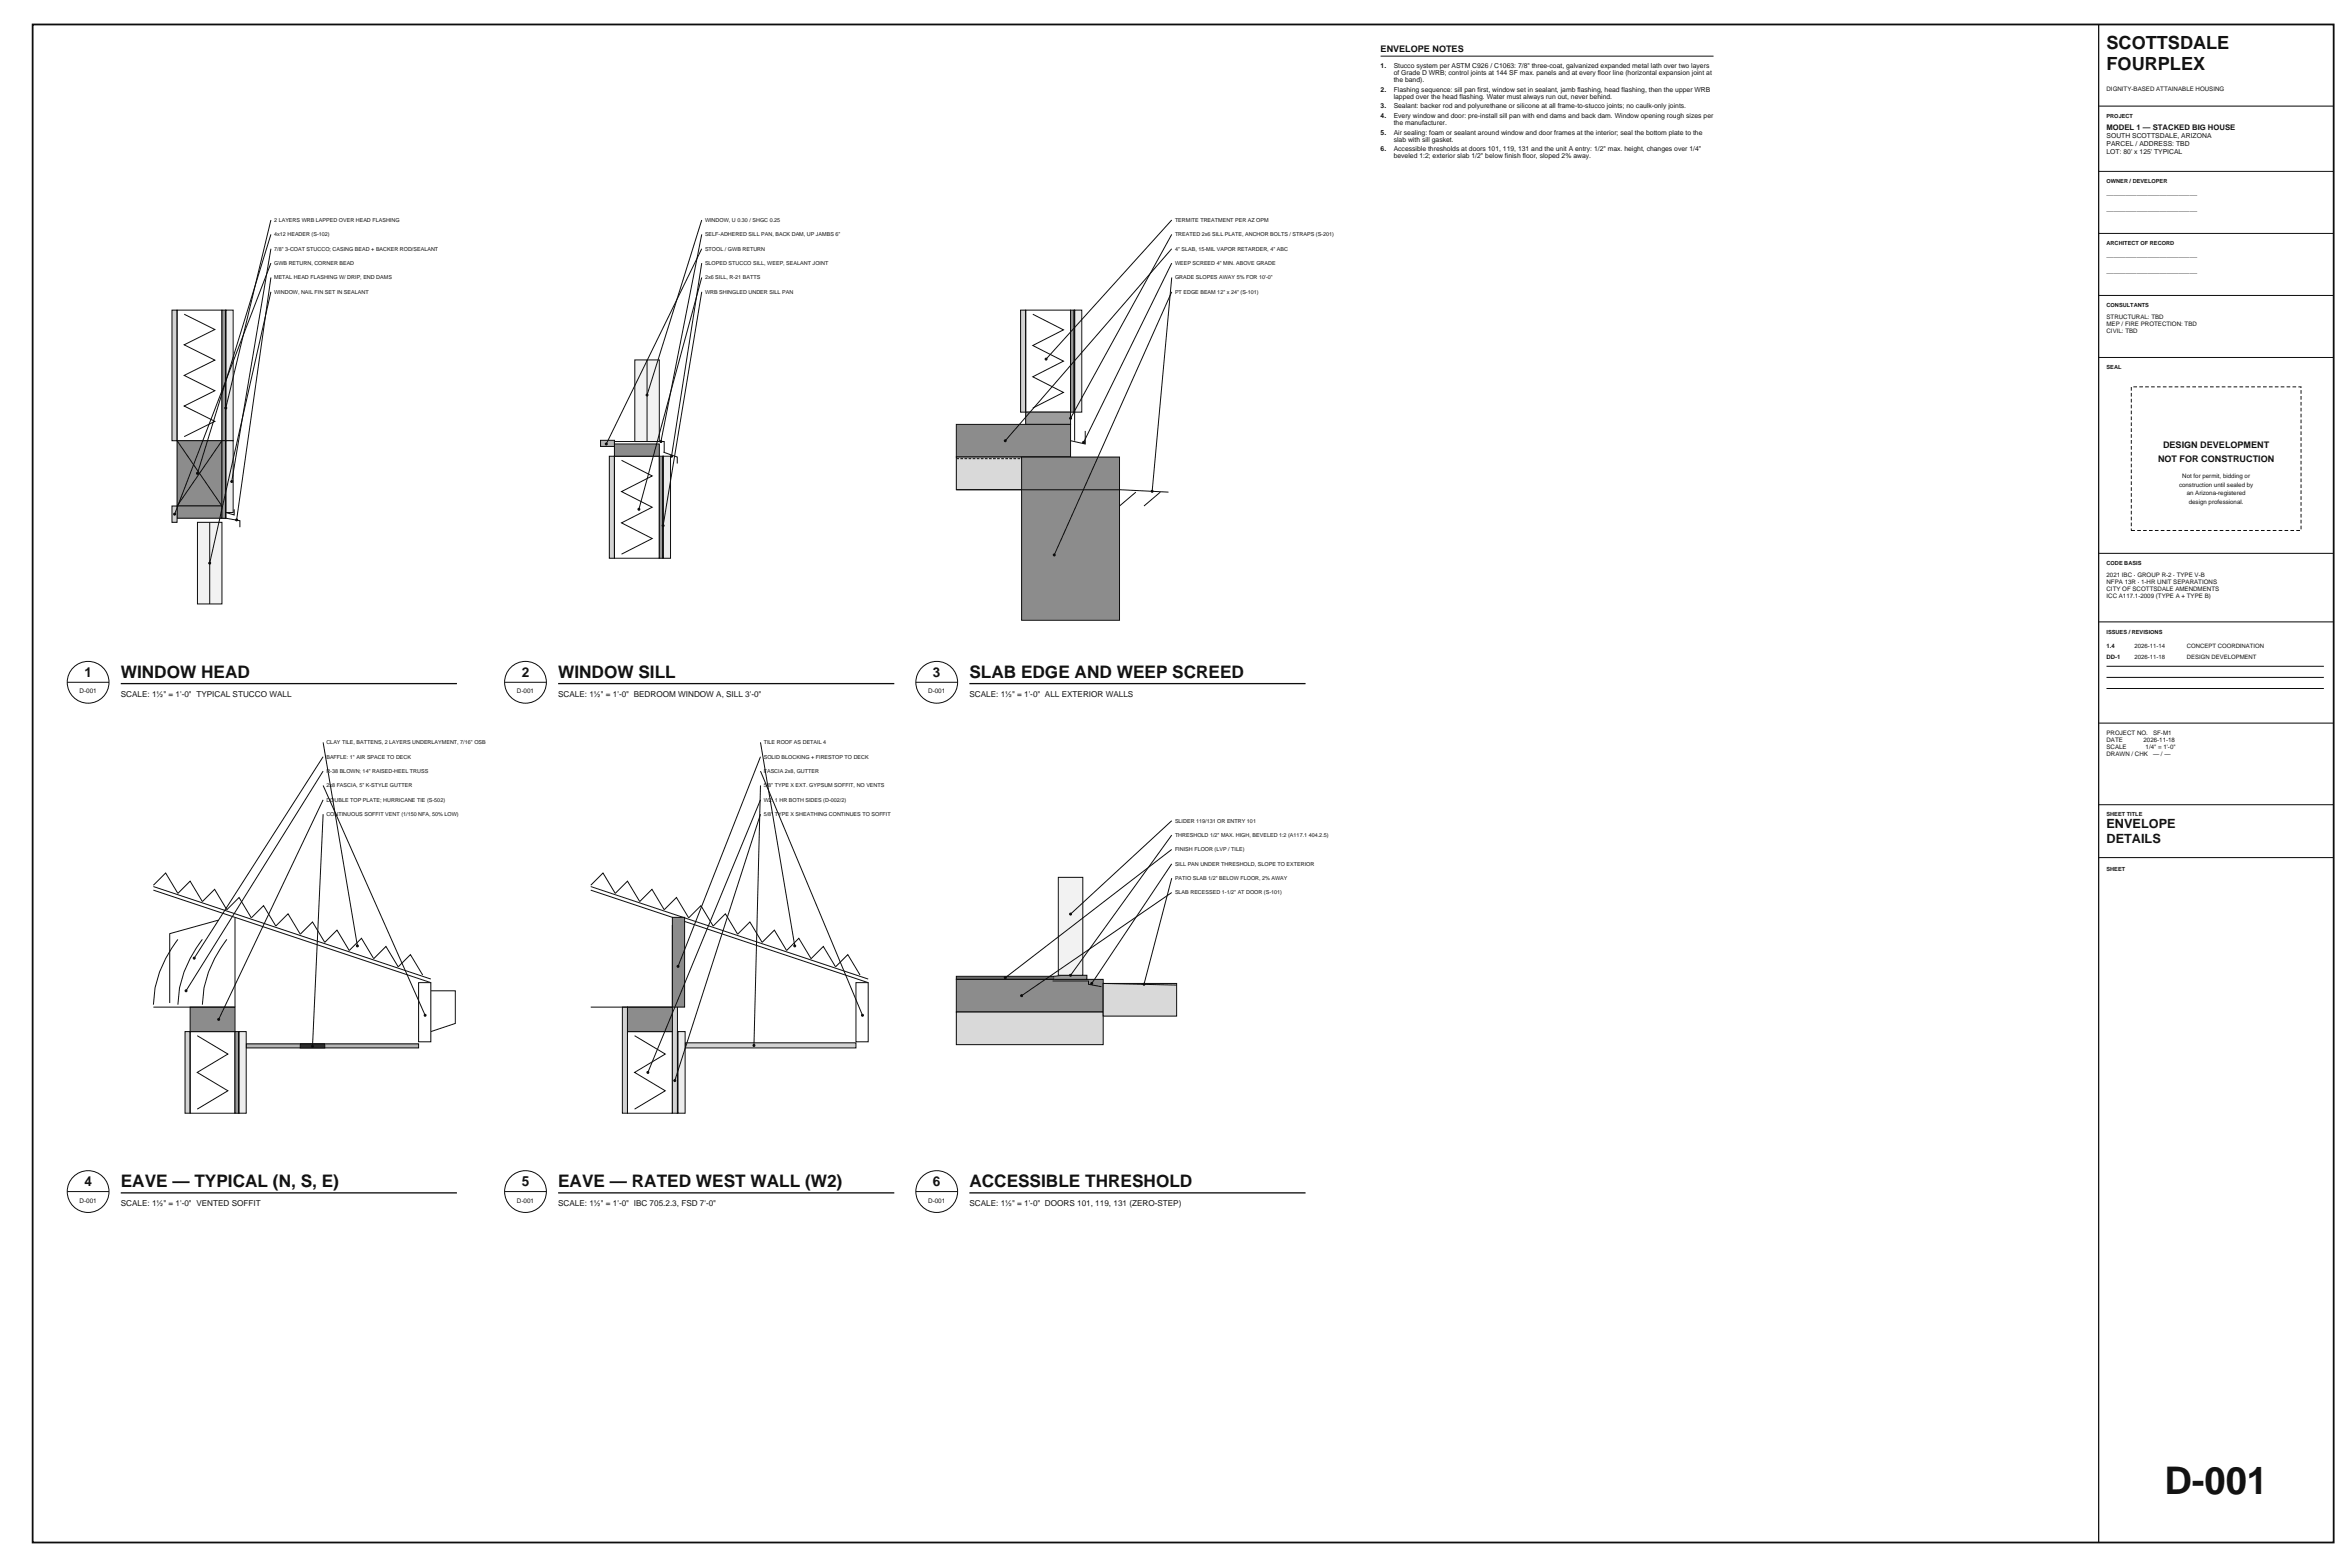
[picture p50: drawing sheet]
<svg xmlns="http://www.w3.org/2000/svg" width="914mm" height="610mm" viewBox="0 0 914 610" stroke-linecap="round" stroke-linejoin="round" font-family="sans-serif">
<defs><g id="words">
<text font-size="14.8" fill="#121212" x="842.2" y="581">D-001</text>
<g font-size="7.1" fill="#121212">
<text x="819.7" y="19">SCOTTSDALE</text>
<text x="819.7" y="27.1">FOURPLEX</text>
</g>
<g font-size="6.7" fill="#121212">
<text x="47" y="263.7">WINDOW HEAD</text>
<text x="217.2" y="263.7">WINDOW SILL</text>
<text x="377.2" y="263.7">SLAB EDGE AND WEEP SCREED</text>
<text x="47" y="461.8">EAVE — TYPICAL (N, S, E)</text>
<text x="217.2" y="461.8">EAVE — RATED WEST WALL (W2)</text>
<text x="377.2" y="461.8">ACCESSIBLE THRESHOLD</text>
</g>
<g font-size="5.3" fill="#121212">
<text x="32.8" y="263.4">1</text>
<text x="203" y="263.4">2</text>
<text x="363" y="263.4">3</text>
<text x="32.8" y="461.5">4</text>
<text x="203" y="461.5">5</text>
<text x="363" y="461.5">6</text>
</g>
<g font-size="4.9" fill="#121212">
<text x="819.7" y="322.2">ENVELOPE</text>
<text x="819.7" y="327.9">DETAILS</text>
</g>
<g font-size="3.5" fill="#121212">
<text x="537.2" y="20.3">ENVELOPE NOTES</text>
<text x="839.7" y="179.7">NOT FOR CONSTRUCTION</text>
<text x="841.7" y="174.1">DESIGN DEVELOPMENT</text>
</g>
<g font-size="3.2" fill="#121212">
<text x="47" y="271">SCALE: 1½&quot; = 1'-0&quot; TYPICAL STUCCO WALL</text>
<text x="217.2" y="271">SCALE: 1½&quot; = 1'-0&quot; BEDROOM WINDOW A, SILL 3'-0&quot;</text>
<text x="377.2" y="271">SCALE: 1½&quot; = 1'-0&quot; ALL EXTERIOR WALLS</text>
<text x="47" y="469.1">SCALE: 1½&quot; = 1'-0&quot; VENTED SOFFIT</text>
<text x="217.2" y="469.1">SCALE: 1½&quot; = 1'-0&quot; IBC 705.2.3, FSD 7'-0&quot;</text>
<text x="377.2" y="469.1">SCALE: 1½&quot; = 1'-0&quot; DOORS 101, 119, 131 (ZERO-STEP)</text>
</g>
<text font-size="3" fill="#121212" x="819.7" y="50.4">MODEL 1 — STACKED BIG HOUSE</text>
<g font-size="2.6" fill="#121212">
<text x="537.2" y="26.4">1.</text>
<text x="542.3" y="26.4">Stucco system per ASTM C926 / C1063: 7/8&quot; three-coat, galvanized expanded metal lath over two layers</text>
<text x="542.3" y="29.2">of Grade D WRB; control joints at 144 SF max. panels and at every floor line (horizontal expansion joint at</text>
<text x="537.2" y="35.7">2.</text>
<text x="542.3" y="31.9">the band).</text>
<text x="542.3" y="35.7">Flashing sequence: sill pan first, window set in sealant, jamb flashing, head flashing, then the upper WRB</text>
<text x="542.3" y="38.4">lapped over the head flashing. Water must always run out, never behind.</text>
<text x="537.2" y="42.1">3.</text>
<text x="537.2" y="45.8">4.</text>
<text x="542.3" y="42.1">Sealant: backer rod and polyurethane or silicone at all frame-to-stucco joints; no caulk-only joints.</text>
<text x="542.3" y="45.8">Every window and door: pre-install sill pan with end dams and back dam. Window opening rough sizes per</text>
<text x="537.2" y="52.3">5.</text>
<text x="542.3" y="48.6">the manufacturer.</text>
<text x="542.3" y="52.3">Air sealing: foam or sealant around window and door frames at the interior; seal the bottom plate to the</text>
<text x="819.7" y="53.9">SOUTH SCOTTSDALE, ARIZONA</text>
<text x="537.2" y="58.8">6.</text>
<text x="542.3" y="55.1">slab with sill gasket.</text>
<text x="542.3" y="58.8">Accessible thresholds at doors 101, 119, 131 and the unit A entry: 1/2&quot; max. height, changes over 1/4&quot;</text>
<text x="819.7" y="56.9">PARCEL / ADDRESS: TBD</text>
<text x="819.7" y="60">LOT: 80' x 125' TYPICAL</text>
<text x="542.3" y="61.6">beveled 1:2; exterior slab 1/2&quot; below finish floor, sloped 2% away.</text>
<text x="819.7" y="75.8">________________________</text>
<text x="819.7" y="81.9">________________________</text>
<text x="819.7" y="99.9">________________________</text>
<text x="819.7" y="106">________________________</text>
</g>
<g font-size="2.5" fill="#121212">
<text x="30.9" y="269.7">D-001</text>
<text x="201.1" y="269.7">D-001</text>
<text x="361.1" y="269.7">D-001</text>
<text x="30.9" y="467.9">D-001</text>
<text x="201.1" y="467.9">D-001</text>
<text x="361.1" y="467.9">D-001</text>
</g>
<g font-size="2.4" fill="#121212">
<text x="819.7" y="35.2">DIGNITY-BASED ATTAINABLE HOUSING</text>
<text x="819.7" y="124.1">STRUCTURAL: TBD</text>
<text x="819.7" y="126.8">MEP / FIRE PROTECTION: TBD</text>
<text x="819.7" y="129.6">CIVIL: TBD</text>
<text x="847.9" y="189.4">construction until sealed by</text>
<text x="849.1" y="186.1">Not for permit, bidding or</text>
<text x="850.9" y="192.7">an Arizona-registered</text>
<text x="851.7" y="196">design professional.</text>
<text x="819.7" y="224.4">2021 IBC · GROUP R-2 · TYPE V-B</text>
<text x="819.7" y="227.2">NFPA 13R · 1-HR UNIT SEPARATIONS</text>
<text x="819.7" y="229.9">CITY OF SCOTTSDALE AMENDMENTS</text>
<text x="819.7" y="232.7">ICC A117.1-2009 (TYPE A + TYPE B)</text>
<text x="819.7" y="285.9">PROJECT NO.</text>
<text x="837.8" y="285.9">SF-M1</text>
<text x="819.7" y="288.6">DATE</text>
<text x="819.7" y="291.4">SCALE</text>
<text x="834.1" y="288.6">2026-11-18</text>
<text x="834.9" y="291.4">1/4&quot; = 1'-0&quot;</text>
<text x="819.7" y="294.2">DRAWN / CHK</text>
<text x="837.8" y="294.2">— / —</text>
</g>
<g font-size="2.3" fill="#121212">
<text x="819.7" y="252.1">1.4</text>
<text x="819.7" y="256.4">DD-1</text>
<text x="830.6" y="252.1">2026-11-14</text>
<text x="830.6" y="256.4">2026-11-18</text>
<text x="850.9" y="252.1">CONCEPT COORDINATION</text>
<text x="850.9" y="256.4">DESIGN DEVELOPMENT</text>
</g>
<g font-size="2.2" fill="#121212">
<text x="819.7" y="45.8">PROJECT</text>
<text x="819.7" y="71.2">OWNER / DEVELOPER</text>
<text x="819.7" y="95.4">ARCHITECT OF RECORD</text>
<text x="819.7" y="119.5">CONSULTANTS</text>
<text x="819.7" y="143.6">SEAL</text>
<text x="819.7" y="219.8">CODE BASIS</text>
<text x="819.7" y="246.5">ISSUES / REVISIONS</text>
<text x="819.7" y="317.6">SHEET TITLE</text>
<text x="819.7" y="338.7">SHEET</text>
</g>
<g font-size="2.1" fill="#121212">
<text x="106.7" y="86.4">2 LAYERS WRB LAPPED OVER HEAD FLASHING</text>
<text x="274.3" y="86.4">WINDOW, U 0.30 / SHGC 0.25</text>
<text x="457.2" y="86.4">TERMITE TREATMENT PER AZ OPM</text>
<text x="106.7" y="91.9">4x12 HEADER (S-102)</text>
<text x="274.3" y="91.9">SELF-ADHERED SILL PAN, BACK DAM, UP JAMBS 6&quot;</text>
<text x="457.2" y="91.9">TREATED 2x6 SILL PLATE, ANCHOR BOLTS / STRAPS (S-201)</text>
<text x="106.7" y="97.5">7/8&quot; 3-COAT STUCCO; CASING BEAD + BACKER ROD/SEALANT</text>
<text x="274.3" y="97.5">STOOL / GWB RETURN</text>
<text x="457.2" y="97.5">4&quot; SLAB, 15-MIL VAPOR RETARDER, 4&quot; ABC</text>
<text x="106.7" y="103.1">GWB RETURN, CORNER BEAD</text>
<text x="274.3" y="103.1">SLOPED STUCCO SILL, WEEP, SEALANT JOINT</text>
<text x="457.2" y="103.1">WEEP SCREED 4&quot; MIN. ABOVE GRADE</text>
<text x="106.7" y="108.7">METAL HEAD FLASHING W/ DRIP, END DAMS</text>
<text x="274.3" y="108.7">2x6 SILL, R-21 BATTS</text>
<text x="457.2" y="108.7">GRADE SLOPES AWAY 5% FOR 10'-0&quot;</text>
<text x="106.7" y="114.3">WINDOW, NAIL FIN SET IN SEALANT</text>
<text x="274.3" y="114.3">WRB SHINGLED UNDER SILL PAN</text>
<text x="457.2" y="114.3">PT EDGE BEAM 12&quot; x 24&quot; (S-101)</text>
<text x="127" y="289.6">CLAY TILE, BATTENS, 2 LAYERS UNDERLAYMENT, 7/16&quot; OSB</text>
<text x="297.2" y="289.6">TILE ROOF AS DETAIL 4</text>
<text x="127" y="295.1">BAFFLE: 1&quot; AIR SPACE TO DECK</text>
<text x="297.2" y="295.1">SOLID BLOCKING + FIRESTOP TO DECK</text>
<text x="127" y="300.7">R-38 BLOWN; 14&quot; RAISED-HEEL TRUSS</text>
<text x="297.2" y="300.7">FASCIA 2x8, GUTTER</text>
<text x="127" y="306.3">2x8 FASCIA, 5&quot; K-STYLE GUTTER</text>
<text x="127" y="311.9">DOUBLE TOP PLATE; HURRICANE TIE (S-502)</text>
<text x="297.2" y="306.3">5/8&quot; TYPE X EXT. GYPSUM SOFFIT, NO VENTS</text>
<text x="297.2" y="311.9">W2: 1 HR BOTH SIDES (D-002/2)</text>
<text x="127" y="317.5">CONTINUOUS SOFFIT VENT (1/150 NFA, 50% LOW)</text>
<text x="297.2" y="317.5">5/8&quot; TYPE X SHEATHING CONTINUES TO SOFFIT</text>
<text x="457.2" y="320">SLIDER 119/131 OR ENTRY 101</text>
<text x="457.2" y="325.6">THRESHOLD 1/2&quot; MAX. HIGH, BEVELED 1:2 (A117.1 404.2.5)</text>
<text x="457.2" y="331.2">FINISH FLOOR (LVP / TILE)</text>
<text x="457.2" y="336.8">SILL PAN UNDER THRESHOLD, SLOPE TO EXTERIOR</text>
<text x="457.2" y="342.4">PATIO SLAB 1/2&quot; BELOW FLOOR, 2% AWAY</text>
<text x="457.2" y="348">SLAB RECESSED 1-1/2&quot; AT DOOR (S-101)</text>
</g>
</g></defs>
<path d="M66.9 120.6h2v50.8h-2z" fill-rule="evenodd" fill="#d1d1d1" stroke="#0d0d0d" stroke-width=".39"/>
<path d="M68.9 120.6h17.5v50.8h-17.5zM71.7 122.2l11.9 6-11.9 5.9 11.9 6-11.9 5.9 11.9 6-11.9 6 11.9 5.9-11.9 6" fill="none" stroke="#0d0d0d" stroke-width=".39"/>
<path d="M86.4 120.6h1.3v50.8h-1.3z" fill-rule="evenodd" fill="#999" stroke="#0d0d0d" stroke-width=".39"/>
<path d="M87.7 120.6l.2 50.8z" fill="none" stroke="#0d0d0d" stroke-width=".39"/>
<path d="M87.9 120.6h2.8v50.8h-2.8z" fill-rule="evenodd" fill="#ebebeb" stroke="#0d0d0d" stroke-width=".39"/>
<path d="M68.9 171.4h17.5v25.4h-17.5z" fill-rule="evenodd" fill="#8c8c8c" stroke="#0d0d0d" stroke-width=".39"/>
<path d="M68.9 171.4l17.5 25.4M86.4 171.4l-17.5 25.4" fill="none" stroke="#0d0d0d" stroke-width=".39"/>
<path d="M68.9 196.8h17.5v4.8h-17.5z" fill-rule="evenodd" fill="#8c8c8c" stroke="#0d0d0d" stroke-width=".39"/>
<path d="M66.9 196.8h2v6.4h-2z" fill-rule="evenodd" fill="#d1d1d1" stroke="#0d0d0d" stroke-width=".39"/>
<path d="M76.8 203.2h9.6v31.7h-9.6z" fill-rule="evenodd" fill="#f2f2f2" stroke="#0d0d0d" stroke-width=".39"/>
<path d="M81.6 203.2v31.7M85.7 201.6h2.2l5.4 1v2.5" fill="none" stroke="#0d0d0d" stroke-width=".39"/>
<path d="M86.4 171.4h1.3v30.2h-1.3z" fill-rule="evenodd" fill="#999" stroke="#0d0d0d" stroke-width=".39"/>
<path d="M87.7 171.4l.2 30.2z" fill="none" stroke="#0d0d0d" stroke-width=".39"/>
<path d="M87.9 171.4h2.8v28h-2.8z" fill-rule="evenodd" fill="#ebebeb" stroke="#0d0d0d" stroke-width=".39"/>
<path d="M105.4 85.6l-17.5 73.1M105.4 91.2l-28.6 92.9M105.4 96.8l-15.2 90.5M105.4 102.4l-37.5 97.6M105.4 107.9l-13.3 94.3M105.4 113.5l-23.8 105.6M91.1 198.1v2.2l-3.2-.9" fill="none" stroke="#0d0d0d" stroke-width=".39"/>
<g fill="#000" stroke="#0d0d0d" stroke-width=".39">
<circle cx="87.9" cy="158.8" r=".38"/>
<circle cx="76.8" cy="184.2" r=".38"/>
<circle cx="90.2" cy="187.3" r=".38"/>
<circle cx="67.9" cy="200" r=".38"/>
<circle cx="81.6" cy="219.1" r=".38"/>
<circle cx="92.1" cy="202.2" r=".38"/>
</g>
<circle cx="34.3" cy="265.4" r="8.1" fill="#fff" stroke="#0d0d0d" stroke-width=".39"/>
<path d="M26.2 265.4h16.2" fill="none" stroke="#0d0d0d" stroke-width=".39"/>
<path d="M47 265.9h130.8" fill="none" stroke="#0d0d0d" stroke-width=".5"/>
<path d="M237.1 177.5h2v39.7h-2z" fill-rule="evenodd" fill="#d1d1d1" stroke="#0d0d0d" stroke-width=".39"/>
<path d="M239.1 177.5h17.4v39.7h-17.4zM241.8 179.1l12 6.1-12 6 12 6.1-12 6.1 12 6.1-12 6.1" fill="none" stroke="#0d0d0d" stroke-width=".39"/>
<path d="M256.5 177.5h1.4v39.7h-1.4z" fill-rule="evenodd" fill="#999" stroke="#0d0d0d" stroke-width=".39"/>
<path d="M257.9 177.5l.2 39.7z" fill="none" stroke="#0d0d0d" stroke-width=".39"/>
<path d="M258.1 177.5h2.8v39.7h-2.8z" fill-rule="evenodd" fill="#ebebeb" stroke="#0d0d0d" stroke-width=".39"/>
<path d="M239.1 172.7h17.4v4.8h-17.4z" fill-rule="evenodd" fill="#8c8c8c" stroke="#0d0d0d" stroke-width=".39"/>
<path d="M239.1 172.7v-.9h19.3v4.1" fill="none" stroke="#0d0d0d" stroke-width=".39"/>
<path d="M247 140h9.5v31.8h-9.5z" fill-rule="evenodd" fill="#f2f2f2" stroke="#0d0d0d" stroke-width=".39"/>
<path d="M251.8 140v31.8" fill="none" stroke="#0d0d0d" stroke-width=".39"/>
<path d="M233.7 171.3h5.4v2.4h-5.4z" fill-rule="evenodd" fill="#b3b3b3" stroke="#0d0d0d" stroke-width=".39"/>
<path d="M273 85.6l-21.2 68.1M273 91.2l-15.8 80.6M273 96.8l-37.1 75.9M273 102.4l-11.7 75.1M273 107.9l-24.4 90.2M273 113.5l-15 91M258.1 175.9l5.4 1.9v2.5" fill="none" stroke="#0d0d0d" stroke-width=".39"/>
<g fill="#000" stroke="#0d0d0d" stroke-width=".39">
<circle cx="251.8" cy="153.7" r=".38"/>
<circle cx="235.9" cy="172.7" r=".38"/>
<circle cx="257.2" cy="171.8" r=".38"/>
<circle cx="261.3" cy="177.5" r=".38"/>
<circle cx="248.6" cy="198.1" r=".38"/>
<circle cx="258" cy="204.5" r=".38"/>
</g>
<circle cx="204.5" cy="265.4" r="8.1" fill="#fff" stroke="#0d0d0d" stroke-width=".39"/>
<path d="M196.3 265.4h16.3" fill="none" stroke="#0d0d0d" stroke-width=".39"/>
<path d="M217.2 265.9h130.8" fill="none" stroke="#0d0d0d" stroke-width=".5"/>
<path d="M397.1 120.6h2v39.7h-2z" fill-rule="evenodd" fill="#d1d1d1" stroke="#0d0d0d" stroke-width=".39"/>
<path d="M399.1 120.6h17.5v39.7h-17.5zM401.9 122.2l11.9 6.1-11.9 6.1 11.9 6.1-11.9 6.1 11.9 6.1-11.9 6" fill="none" stroke="#0d0d0d" stroke-width=".39"/>
<path d="M416.6 120.6h1.3v39.7h-1.3z" fill-rule="evenodd" fill="#999" stroke="#0d0d0d" stroke-width=".39"/>
<path d="M417.9 120.6l.2 39.7z" fill="none" stroke="#0d0d0d" stroke-width=".39"/>
<path d="M418.1 120.6h2.8v39.7h-2.8z" fill-rule="evenodd" fill="#ebebeb" stroke="#0d0d0d" stroke-width=".39"/>
<path d="M399.1 160.3h17.5v4.8h-17.5z" fill-rule="evenodd" fill="#9e9e9e" stroke="#0d0d0d" stroke-width=".39"/>
<path d="M372.1 165.1h44.5v12.7h-44.5z" fill-rule="evenodd" fill="#8c8c8c" stroke="#0d0d0d" stroke-width=".39"/>
<path d="M372.1 177.8h44.5v12.7h-44.5z" fill-rule="evenodd" fill="#d9d9d9" stroke="#0d0d0d" stroke-width=".39"/>
<path d="M372.1 178.4h44.5" fill="none" stroke="#0d0d0d" stroke-width=".39" stroke-dasharray="1.1 .5" stroke-linecap="butt"/>
<path d="M397.5 177.8h38.1v63.5h-38.1z" fill-rule="evenodd" fill="#8c8c8c" stroke="#0d0d0d" stroke-width=".39"/>
<path d="M455.9 85.6l-48.9 54.1M455.9 91.2l-39.3 71.5M455.9 96.8l-64.7 74.6M455.9 102.4l-34.3 69.7M455.9 107.9l-7.6 83.2M455.9 113.5l-45.7 102.4M418.1 120.6v50.8M422.3 167.6v5.1l-5.7-1.3M372.1 190.5h63.5l19.1 1M442 191.5l-6.4 5.3M451.5 191.5l-6.4 5.3" fill="none" stroke="#0d0d0d" stroke-width=".39"/>
<g fill="#000" stroke="#0d0d0d" stroke-width=".39">
<circle cx="407" cy="139.7" r=".38"/>
<circle cx="391.2" cy="171.5" r=".38"/>
<circle cx="416.6" cy="162.7" r=".38"/>
<circle cx="421.6" cy="172.1" r=".38"/>
<circle cx="448.3" cy="191.1" r=".38"/>
<circle cx="410.2" cy="215.9" r=".38"/>
</g>
<circle cx="364.5" cy="265.4" r="8.1" fill="#fff" stroke="#0d0d0d" stroke-width=".39"/>
<path d="M356.4 265.4h16.2" fill="none" stroke="#0d0d0d" stroke-width=".39"/>
<path d="M377.2 265.9h130.8" fill="none" stroke="#0d0d0d" stroke-width=".5"/>
<path d="M72 401.3h2v31.8h-2z" fill-rule="evenodd" fill="#d1d1d1" stroke="#0d0d0d" stroke-width=".39"/>
<path d="M74 401.3h17.4v31.8h-17.4zM76.7 402.9l12 7.2-12 7.1 12 7.1-12 7.2" fill="none" stroke="#0d0d0d" stroke-width=".39"/>
<path d="M91.4 401.3h1.4v31.8h-1.4z" fill-rule="evenodd" fill="#999" stroke="#0d0d0d" stroke-width=".39"/>
<path d="M92.8 401.3l.2 31.8z" fill="none" stroke="#0d0d0d" stroke-width=".39"/>
<path d="M93 401.3h2.8v31.8h-2.8z" fill-rule="evenodd" fill="#ebebeb" stroke="#0d0d0d" stroke-width=".39"/>
<path d="M74 391.8h17.4v9.5h-17.4z" fill-rule="evenodd" fill="#8c8c8c" stroke="#0d0d0d" stroke-width=".39"/>
<path d="M59.7 344.4l4.8-4.8 4.7 8 4.8-4.8 4.7 7.9 4.8-4.7 4.8 7.9 4.7-4.8 4.8 8 4.8-4.8 4.7 8 4.8-4.8 4.7 7.9 4.8-4.7 4.8 7.9 4.7-4.8 4.8 8 4.8-4.8 4.7 8 4.8-4.8 4.7 7.9 4.8-4.7 4.8 7.9M59.7 346.3l107.9 36M59.7 344.9l107.9 36" fill="none" stroke="#0d0d0d" stroke-width=".39"/>
<path d="M162.9 382.3h4.7v23h-4.7z" fill-rule="evenodd" fill="#fff" stroke="#0d0d0d" stroke-width=".39"/>
<path d="M167.6 385.4h9.6v12.7l-9.6 3.2" fill="none" stroke="#0d0d0d" stroke-width=".39"/>
<path d="M95.9 406.1h67v1.6h-67z" fill-rule="evenodd" fill="#b3b3b3" stroke="#0d0d0d" stroke-width=".39"/>
<path d="M116.8 406.1h9.6v1.6h-9.6z" fill-rule="evenodd" fill="#333" stroke="#0d0d0d" stroke-width=".39"/>
<path d="M125.7 288.8l13.4 79.2M125.7 294.4l-50.1 78.3M125.7 300l-53.3 85.4M125.7 305.6l39.7 89.4M125.7 311.1l-40.6 85.5M125.7 316.7l-4.1 90.3M85.1 357.9l-19.1 5.3v27M91.4 356.9v34.9h-31.7M69.2 365.4a44.4 44.4 0 0 0-9.5 25.4M78.7 365.4a44.4 44.4 0 0 0-9.5 25.4M88.3 365.4a44.4 44.4 0 0 0-9.6 25.4" fill="none" stroke="#0d0d0d" stroke-width=".39"/>
<g fill="#000" stroke="#0d0d0d" stroke-width=".39">
<circle cx="75.6" cy="372.7" r=".38"/>
<circle cx="139.1" cy="368" r=".38"/>
<circle cx="72.4" cy="385.4" r=".38"/>
<circle cx="85.1" cy="396.6" r=".38"/>
<circle cx="165.4" cy="395" r=".38"/>
<circle cx="121.6" cy="407" r=".38"/>
</g>
<circle cx="34.3" cy="463.6" r="8.1" fill="#fff" stroke="#0d0d0d" stroke-width=".39"/>
<path d="M26.2 463.5h16.2" fill="none" stroke="#0d0d0d" stroke-width=".39"/>
<path d="M47 464.1h130.8" fill="none" stroke="#0d0d0d" stroke-width=".5"/>
<path d="M242.2 391.8h2v41.3h-2z" fill-rule="evenodd" fill="#d1d1d1" stroke="#0d0d0d" stroke-width=".39"/>
<path d="M244.2 401.3h17.4v31.8h-17.4zM246.9 402.9l12 7.2-12 7.1 12 7.1-12 7.2" fill="none" stroke="#0d0d0d" stroke-width=".39"/>
<path d="M261.6 360h2v73.1h-2z" fill-rule="evenodd" fill="#d1d1d1" stroke="#0d0d0d" stroke-width=".39"/>
<path d="M263.6 401.3l.2 31.8z" fill="none" stroke="#0d0d0d" stroke-width=".39"/>
<path d="M263.8 401.3h2.8v31.8h-2.8z" fill-rule="evenodd" fill="#ebebeb" stroke="#0d0d0d" stroke-width=".39"/>
<path d="M244.2 391.8h17.4v9.5h-17.4z" fill-rule="evenodd" fill="#8c8c8c" stroke="#0d0d0d" stroke-width=".39"/>
<path d="M229.9 344.4l4.7-4.8 4.8 8 4.8-4.8 4.7 7.9 4.8-4.7 4.7 7.9 4.8-4.8 4.8 8 4.7-4.8 4.8 8 4.8-4.8 4.7 7.9 4.8-4.7 4.7 7.9 4.8-4.8 4.8 8 4.7-4.8 4.8 8 4.8-4.8 4.7 7.9 4.8-4.7 4.7 7.9M229.9 346.3l107.9 36M229.9 344.9l107.9 36" fill="none" stroke="#0d0d0d" stroke-width=".39"/>
<path d="M333.1 382.3h4.7v23h-4.7z" fill-rule="evenodd" fill="#fff" stroke="#0d0d0d" stroke-width=".39"/>
<path d="M266.7 405.7h66.4v2h-66.4z" fill-rule="evenodd" fill="#d1d1d1" stroke="#0d0d0d" stroke-width=".39"/>
<path d="M261.6 356.9h4.8v34.9h-4.8z" fill-rule="evenodd" fill="#8c8c8c" stroke="#0d0d0d" stroke-width=".39"/>
<path d="M295.9 288.8l13.3 79.2M295.9 294.4l-32.1 81.5M295.9 300l39.7 95M295.9 305.6l-2.5 101.1M295.9 311.1l-43.8 106.1M295.9 316.7l-33.3 103.7M229.9 391.8h31.7" fill="none" stroke="#0d0d0d" stroke-width=".39"/>
<g fill="#000" stroke="#0d0d0d" stroke-width=".39">
<circle cx="263.8" cy="375.9" r=".38"/>
<circle cx="309.2" cy="368" r=".38"/>
<circle cx="335.6" cy="395" r=".38"/>
<circle cx="252.1" cy="417.2" r=".38"/>
<circle cx="293.4" cy="406.7" r=".38"/>
<circle cx="262.6" cy="420.4" r=".38"/>
</g>
<circle cx="204.5" cy="463.5" r="8.1" fill="#fff" stroke="#0d0d0d" stroke-width=".39"/>
<path d="M196.3 463.5h16.3" fill="none" stroke="#0d0d0d" stroke-width=".39"/>
<path d="M217.2 464.1h130.8" fill="none" stroke="#0d0d0d" stroke-width=".5"/>
<path d="M372.1 381h57.2v12.7h-57.2z" fill-rule="evenodd" fill="#8c8c8c" stroke="#0d0d0d" stroke-width=".39"/>
<path d="M372.1 393.7h57.2v12.7h-57.2z" fill-rule="evenodd" fill="#d9d9d9" stroke="#0d0d0d" stroke-width=".39"/>
<path d="M372.1 379.8h38.1v1.2h-38.1z" fill-rule="evenodd" fill="#666" stroke="#0d0d0d" stroke-width=".39"/>
<path d="M410.2 379.8l3.2-.4h9.5v1.6h-12.7z" fill-rule="evenodd" fill="#999" stroke="#0d0d0d" stroke-width=".39"/>
<path d="M411.8 341.3h9.5v38.1h-9.5z" fill-rule="evenodd" fill="#f2f2f2" stroke="#0d0d0d" stroke-width=".39"/>
<path d="M429.3 382.6h28.5v12.7h-28.5z" fill-rule="evenodd" fill="#d9d9d9" stroke="#0d0d0d" stroke-width=".39"/>
<path d="M455.9 319.3l-39.3 36.3M455.9 324.9l-39.3 54.5M455.9 330.5l-64.7 49.9M455.9 336l-31.1 46.6M455.9 341.6l-10.8 41.3M455.9 347.2l-58.4 40.1M409.6 381.6h13.9v1.3l5.1 1M429.3 382.6l28.5 .6" fill="none" stroke="#0d0d0d" stroke-width=".39"/>
<g fill="#000" stroke="#0d0d0d" stroke-width=".39">
<circle cx="416.6" cy="355.6" r=".38"/>
<circle cx="416.6" cy="379.4" r=".38"/>
<circle cx="391.2" cy="380.4" r=".38"/>
<circle cx="397.5" cy="387.4" r=".38"/>
<circle cx="424.8" cy="382.6" r=".38"/>
<circle cx="445.1" cy="382.9" r=".38"/>
</g>
<circle cx="364.5" cy="463.5" r="8.1" fill="#fff" stroke="#0d0d0d" stroke-width=".39"/>
<g fill="none" stroke="#0d0d0d" stroke-width=".39">
<path d="M537.2 21.8h129.5M816.6 41.3h91.4M816.6 66.7h91.4M816.6 90.8h91.4M816.6 114.9h91.4M816.6 139.1h91.4M816.6 215.3h91.4M816.6 241.9h91.4M819.7 259.2h84.5M819.7 263.5h84.5M819.7 267.8h84.5M816.6 281.3h91.4"/>
<path d="M816.6 313.1h91.4M816.6 333.6h91.4M356.4 463.5h16.2"/>
</g>
<path d="M816.6 9.5v590.6M377.2 464.1h130.8" fill="none" stroke="#0d0d0d" stroke-width=".5"/>
<path d="M12.7 9.5h895.3v590.6h-895.3z" fill="none" stroke="#0d0d0d" stroke-width=".7" stroke-linecap="butt"/>
<path d="M829.3 150.5h66v55.9h-66z" fill="none" stroke="#0d0d0d" stroke-width=".39" stroke-dasharray="1.4 .9" stroke-linecap="butt"/>
<use href="#words"/>
</svg>
